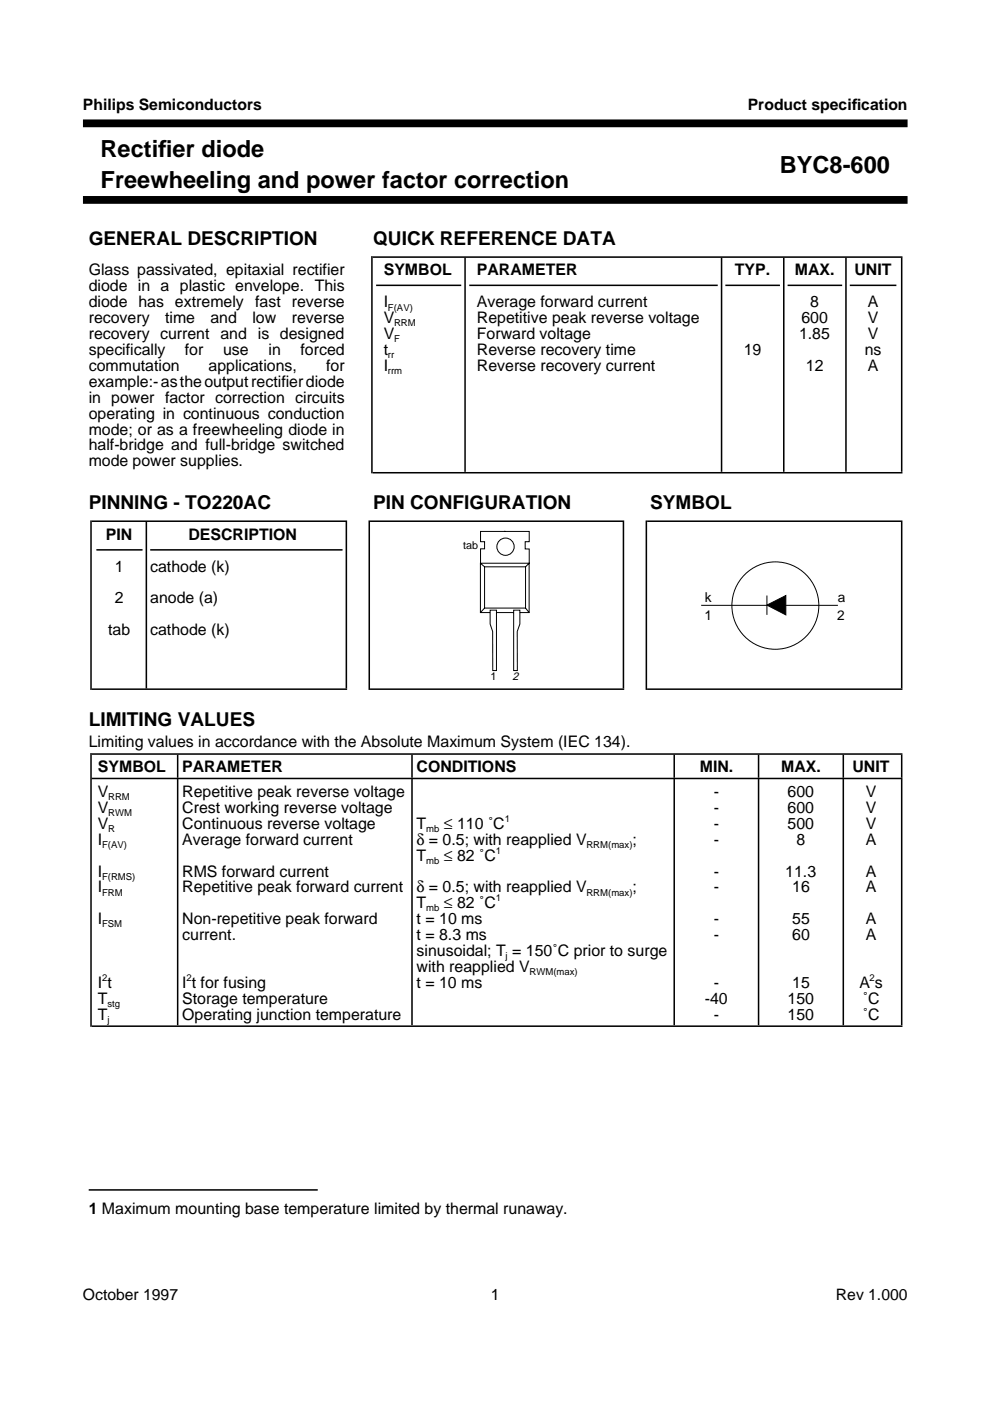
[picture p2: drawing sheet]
<svg xmlns="http://www.w3.org/2000/svg" width="210mm" height="297mm" viewBox="0 0 210 297" stroke-linecap="round" stroke-linejoin="round" font-family="sans-serif">
<defs><g id="words">
<g font-size="5">
<text x="21.3" y="33.3">Rectif</text>
<text x="33.5" y="33.3">ier diode</text>
<text x="21.3" y="39.9">Freewheeling and power factor correction</text>
<text x="165.4" y="36.6">BYC8-600</text>
</g>
<g font-size="4">
<text x="18.8" y="51.9">GENERAL DESCRIPTION</text>
<text x="79.1" y="51.9">QUICK REFERENCE DATA</text>
<text x="18.8" y="108">PINNING - TO220AC</text>
<text x="79.1" y="108">PIN CONFIGURATION</text>
<text x="137.8" y="108">SYMBOL</text>
<text x="18.8" y="153.9">LIMITING VALUES</text>
</g>
<g font-size="3.4">
<text x="18.8" y="58.4">Glass passivated, epitaxial rectifier</text>
<text x="81.4" y="58.4">SYMBOL</text>
<text x="101.1" y="58.4">PARAMETER</text>
<text x="155.8" y="58.4">TYP.</text>
<text x="168.5" y="58.4">MAX.</text>
<text x="181.1" y="58.4">UNIT</text>
<text x="18.8" y="61.8">diode in a plastic envelope. This</text>
<text x="18.8" y="65.1">diode has extremely</text>
<text x="54.1" y="65.1">fast reverse</text>
<text x="81.4" y="65.1">I</text>
<text x="101.1" y="65.1">Average forward current</text>
<text x="171.8" y="65.1">8</text>
<text x="184" y="65.1">A</text>
<text x="18.8" y="68.5">recovery</text>
<text x="18.8" y="71.9">recovery current and is designed</text>
<text x="35" y="68.5">time</text>
<text x="44.6" y="68.5">and</text>
<text x="53.5" y="68.5">low</text>
<text x="61.9" y="68.5">reverse</text>
<text x="81.4" y="71.9">V</text>
<text x="81.4" y="68.5">V</text>
<text x="101.1" y="68.5">Repetitive peak reverse voltage</text>
<text x="101.1" y="71.9">Forward voltage</text>
<text x="169.4" y="71.9">1.85</text>
<text x="169.9" y="68.5">600</text>
<text x="184" y="71.9">V</text>
<text x="184" y="68.5">V</text>
<text x="18.8" y="75.2">specifically</text>
<text x="39.2" y="75.2">for</text>
<text x="47.3" y="75.2">use</text>
<text x="56.9" y="75.2">in</text>
<text x="63.7" y="75.2">forced</text>
<text x="81.4" y="75.2">t</text>
<text x="101.1" y="75.2">Reverse recovery time</text>
<text x="157.7" y="75.2">19</text>
<text x="183.3" y="75.2">ns</text>
<text x="18.8" y="78.6">commutation</text>
<text x="18.8" y="82">example:-astheoutput rectifierdiode</text>
<text x="44.2" y="78.6">applications,</text>
<text x="69.1" y="78.6">for</text>
<text x="81.4" y="78.6">I</text>
<text x="101.1" y="78.6">Reverse recovery current</text>
<text x="170.9" y="78.6">12</text>
<text x="184" y="78.6">A</text>
<text x="18.8" y="85.3">in power factor correction circuits</text>
<text x="18.8" y="88.7">operating in continuous conduction</text>
<text x="18.8" y="92.1">mode; or as a freewheeling diode in</text>
<text x="18.8" y="95.5">half-bridge and full-bridge switched</text>
<text x="18.8" y="98.9">mode power supplies.</text>
<text x="22.5" y="114.4">PIN</text>
<text x="39.9" y="114.4">DESCRIPTION</text>
<text x="24.3" y="121.2">1</text>
<text x="31.8" y="121.2">cathode (k)</text>
<text x="24.3" y="127.9">2</text>
<text x="31.8" y="127.9">anode (a)</text>
<text x="22.9" y="134.6">tab</text>
<text x="31.8" y="134.6">cathode (k)</text>
<text x="18.8" y="158.4">Limiting values in accordance with the Absolute Maximum System (IEC 134).</text>
<text x="20.8" y="163.7">SYMBOL</text>
<text x="38.6" y="163.7">PARAMETER</text>
<text x="88.3" y="163.7">CONDITIONS</text>
<text x="148.4" y="163.7">MIN.</text>
<text x="165.6" y="163.7">MAX.</text>
<text x="180.7" y="163.7">UNIT</text>
<text x="20.8" y="168.9">V</text>
<text x="20.8" y="172.3">V</text>
<text x="38.6" y="168.9">Repetitive peak reverse voltage</text>
<text x="38.6" y="172.3">Crest working reverse voltage</text>
<text x="151.4" y="168.9">-</text>
<text x="151.4" y="172.3">-</text>
<text x="167" y="168.9">600</text>
<text x="167" y="172.3">600</text>
<text x="183.6" y="168.9">V</text>
<text x="183.6" y="172.3">V</text>
<text x="20.8" y="179.1">I</text>
<text x="20.8" y="175.7">V</text>
<text x="38.6" y="175.7">Continuous reverse voltage</text>
<text x="38.6" y="179.1">Average forward current</text>
<text x="88.3" y="179.1">δ = 0.5; with reapplied V</text>
<text x="88.3" y="175.7">T</text>
<text x="94.1" y="175.7">≤ 110 ˚C</text>
<text x="134.1" y="179.1">;</text>
<text x="151.4" y="179.1">-</text>
<text x="151.4" y="175.7">-</text>
<text x="167" y="175.7">500</text>
<text x="168.8" y="179.1">8</text>
<text x="183.6" y="179.1">A</text>
<text x="183.6" y="175.7">V</text>
<text x="20.8" y="185.9">I</text>
<text x="38.6" y="185.9">RMS forward current</text>
<text x="88.3" y="182.5">T</text>
<text x="94.1" y="182.5">≤ 82 ˚C</text>
<text x="151.4" y="185.9">-</text>
<text x="166.5" y="185.9">11.3</text>
<text x="183.6" y="185.9">A</text>
<text x="20.8" y="189.2">I</text>
<text x="38.6" y="189.2">Repetitive peak forward current</text>
<text x="88.3" y="189.2">δ = 0.5; with reapplied V</text>
<text x="134.1" y="189.2">;</text>
<text x="151.4" y="189.2">-</text>
<text x="168" y="189.2">16</text>
<text x="183.6" y="189.2">A</text>
<text x="20.8" y="196">I</text>
<text x="38.6" y="196">Non-repetitive peak forward</text>
<text x="88.3" y="192.6">T</text>
<text x="88.3" y="196">t = 10 ms</text>
<text x="94.1" y="192.6">≤ 82 ˚C</text>
<text x="151.4" y="196">-</text>
<text x="168" y="196">55</text>
<text x="183.6" y="196">A</text>
<text x="38.6" y="199.3">current.</text>
<text x="88.3" y="199.3">t = 8.3 ms</text>
<text x="88.3" y="202.7">sinusoidal; T = 150˚C prior to surge</text>
<text x="151.4" y="199.3">-</text>
<text x="168" y="199.3">60</text>
<text x="183.6" y="199.3">A</text>
<text x="20.8" y="209.4">I t</text>
<text x="38.6" y="209.4">I t for fusing</text>
<text x="88.3" y="209.4">t = 10 ms</text>
<text x="88.3" y="206.1">with reapplied V</text>
<text x="151.4" y="209.4">-</text>
<text x="168" y="209.4">15</text>
<text x="182.2" y="209.4">A s</text>
<text x="20.8" y="212.8">T</text>
<text x="38.6" y="212.8">Storage temperature</text>
<text x="149.4" y="212.8">-40</text>
<text x="167" y="212.8">150</text>
<text x="182.9" y="212.8">˚C</text>
<text x="20.8" y="216.2">T</text>
<text x="38.6" y="216.2">Operating junction temperature</text>
<text x="151.4" y="216.2">-</text>
<text x="167" y="216.2">150</text>
<text x="182.9" y="216.2">˚C</text>
<text x="18.8" y="257.3">1 Maximum mounting base temperature limited by thermal runaway.</text>
</g>
<g font-size="3.3">
<text x="17.6" y="23.4">Philips Semiconductors</text>
<text x="158.6" y="23.4">Product specif</text>
<text x="180.6" y="23.4">ication</text>
<text x="17.6" y="275.6">October 1997</text>
<text x="104.1" y="275.6">1</text>
<text x="177.2" y="275.6">Rev 1.000</text>
</g>
<g font-size="2.9">
<text x="149.4" y="131.4">1</text>
<text x="149.4" y="127.6">k</text>
<text x="177.5" y="131.4">2</text>
<text x="177.6" y="127.6">a</text>
</g>
<g font-size="2.3">
<text x="98.2" y="116.4">tab</text>
<text x="104" y="144.1">1</text>
<text x="108.7" y="144.2">2</text>
</g>
<g font-size="2">
<text x="82.3" y="65.8">F(AV)</text>
<text x="83.6" y="69.2">RRM</text>
<text x="82.3" y="76">rr</text>
<text x="83.6" y="72.6">F</text>
<text x="82.3" y="79.3">rrm</text>
<text x="22.9" y="169.7">RRM</text>
<text x="22.9" y="173">RWM</text>
<text x="21.6" y="179.8">F(AV)</text>
<text x="22.9" y="176.4">R</text>
<text x="90.3" y="176.4">mb</text>
<text x="107" y="174.2">1</text>
<text x="124.3" y="179.8">RRM(max)</text>
<text x="90.3" y="183.1">mb</text>
<text x="105.2" y="181">1</text>
<text x="21.6" y="186.5">F(RMS)</text>
<text x="21.6" y="189.9">FRM</text>
<text x="105.2" y="191.1">1</text>
<text x="124.3" y="189.9">RRM(max)</text>
<text x="21.6" y="196.6">FSM</text>
<text x="90.3" y="193.2">mb</text>
<text x="107.2" y="203.3">j</text>
<text x="21.6" y="207.9">2</text>
<text x="39.5" y="207.9">2</text>
<text x="112.3" y="206.7">RWM(max)</text>
<text x="184.4" y="207.9">2</text>
<text x="22.8" y="213.4">stg</text>
<text x="22.8" y="216.8">j</text>
</g>
</g></defs>
<path d="M17.6 26.2h174.8M17.6 42.4h174.8" fill="none" stroke="#000" stroke-width="1.7" stroke-linecap="butt"/>
<g fill="none" stroke="#000" stroke-width=".21">
<path d="M112.2 119.4l-.8 .8M112.2 119.4v-3h-.8v-1.6h.8v-2.1h-10.3v2.1h.8v1.6h-.8v3l.8 .8M102.7 120.2h8.7v8.7h-8.7zM102.7 128.9l-.8 1M103.9 129.4h1.4v12.8h-.8v-8.3l-.6-1.6zM103.9 129.9h-2v-10.5h10.3v10.5h-2M105.3 129.9h3.6M108.9 129.4h1.3v2.9l-.5 1.6v8.3h-.8zM111.4 128.9l.8 1M148.7 128.3h29M162.6 126.3v4.1"/>
<circle cx="107.2" cy="115.9" r="1.83"/>
<circle cx="164.4" cy="128.4" r="9.2"/>
</g>
<path d="M162.6 128.3l4-2v4.1z" fill-rule="evenodd" fill="#000" stroke="#000" stroke-width=".21"/>
<g fill="none" stroke="#000" stroke-width=".32">
<path d="M79 54.5h112.3M79.7 60.5h18.1M99.5 60.5h52.7M153.8 60.5h11.6M167 60.5h11.6M180.2 60.5h9.8M19.5 110.5h54.1M20.4 116.6h9.8M31.8 116.6h40.8M78.5 110.5h53.8M79 100.2h112.3M137.2 110.5h54.1"/>
<path d="M19.5 159.9h171.8M19.5 146.1h54.1M78.5 146.1h53.8M137.2 146.1h54.1M19.5 165.1h171.8M19.5 217.6h171.8M18.8 252.3h48.6"/>
</g>
<path d="M37.5 191.3h.3M87.2 191.3h.3M142.8 191.3h.3M160.7 191.3h.3M178.6 191.3h.4M191 191.3h.3" fill="none" stroke="#000" stroke-width="52.2" stroke-linecap="butt"/>
<path d="M37.5 162.5h.3M87.2 162.5h.3M142.8 162.5h.3M160.7 162.5h.3M178.6 162.5h.4M191 162.5h.3" fill="none" stroke="#000" stroke-width="4.9" stroke-linecap="butt"/>
<path d="M19.1 188.7h.4" fill="none" stroke="#000" stroke-width="58" stroke-linecap="butt"/>
<path d="M30.9 128.3h.3M73.3 128.3h.3M132 128.3h.3M191 128.3h.3" fill="none" stroke="#000" stroke-width="35.3" stroke-linecap="butt"/>
<path d="M19.1 128.3h.4M78.1 128.3h.4M136.9 128.3h.3" fill="none" stroke="#000" stroke-width="35.9" stroke-linecap="butt"/>
<path d="M98.4 77.3h.4M152.8 77.3h.3M166 77.3h.3M179.2 77.3h.3M191 77.3h.3" fill="none" stroke="#000" stroke-width="45.4" stroke-linecap="butt"/>
<path d="M78.7 77.3h.3" fill="none" stroke="#000" stroke-width="46" stroke-linecap="butt"/>
<use href="#words"/>
</svg>
